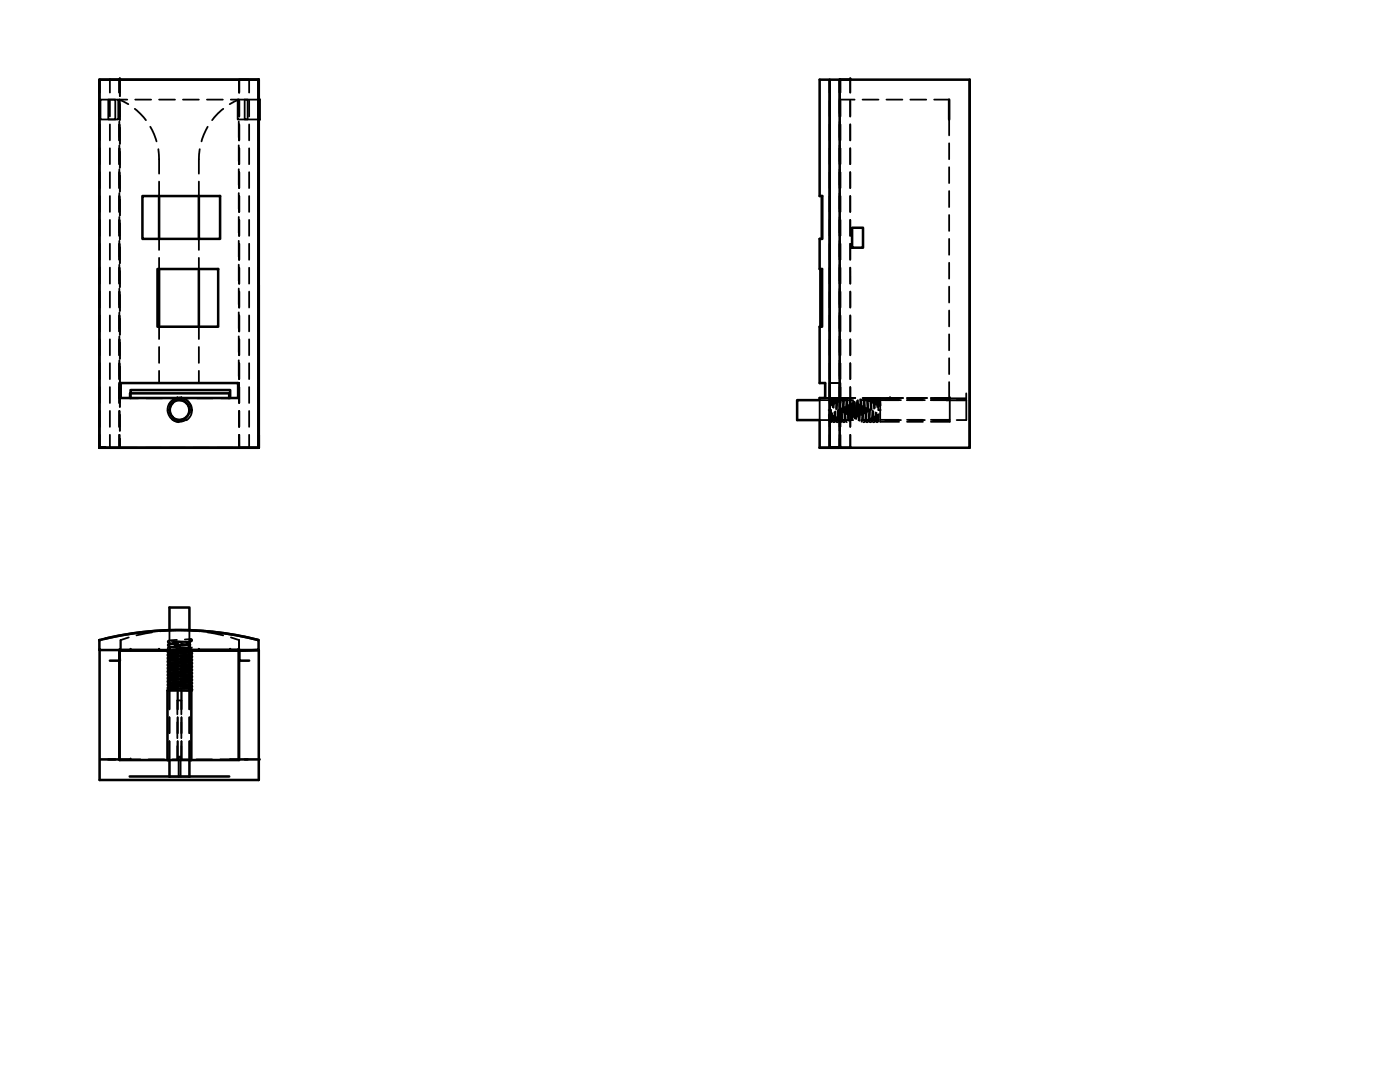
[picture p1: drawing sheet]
<svg xmlns="http://www.w3.org/2000/svg" width="279mm" height="216mm" viewBox="0 0 279 216" stroke-linecap="round" stroke-linejoin="round" font-family="sans-serif">
<!-- layer: MD_Hidden -->
<g fill="none" stroke="#000" stroke-width=".36">
<path d="M19.9 15.9v2.6M20 19.9h3v3.9h-3zM21.6 19.9h2v3.9h-2zM21.9 18.5v-2.6h2v3.3M23.8 19.9l1.8 .9M23.8 15.9v2.6M23.8 19.9v3.3M23.8 19.9h1.6M27 19.9h3.2M31.8 19.9h3.1M36.5 19.9h3.2M41.3 19.9h3.2"/>
<path d="M46.1 19.9h1.5M47.4 19.9h2v3.9h-2zM47.6 19.9l-1.8 .9M47.6 19.9v2.7M47.7 15.9v2.6M47.7 15.9h3.9M47.8 15.9h1.9v2.6M51.6 15.9h-3.9v2.6M51.6 15.9v2.6M51.6 19.9h-2.8v3.9h2.8M165.6 15.9v2.6M167.5 15.9h.1"/>
<path d="M167.5 15.9v2.6M167.6 19.9h3M169.7 18.5v-2.6h-2v2.6v-2.6h-.1v7.3M172.1 19.9h3.2M176.9 19.9h3.2M181.7 19.9h3.1M186.4 19.9h3M19.9 20.1v3.1M19.9 24.8v3.2M19.9 29.6v3.2M19.9 34.4v3.1M19.9 39.1v3.2"/>
<path d="M21.9 20.1v3.1M21.9 24.8v3.2M21.9 29.6v3.2M21.9 34.4v3.1M21.9 39.1v3.2M23.8 24.2v3.8M23.8 29v3.8M23.8 33.8v3.7M23.8 38.5v3.8M23.8 20.1v3.1M23.8 24.8v3.2M23.8 29.6v3.2"/>
<path d="M23.8 34.4v3.1M23.8 39.1v3.2M23.9 20.8v3.1M23.9 25.5v3.2M23.9 30.3v3.2M23.9 35.1v3.1M23.9 39.8v3.2M26.9 21.7l1.1 1 1.1 1.3M30 25.3l.8 1.5 .4 1.4M31.6 29.8l.2 4.8M31.8 36.2v2.9M39.7 36.2v2.9"/>
<path d="M39.9 29.8l-.2 4.8M41.4 25.3l-.7 1.5-.5 1.4M44.6 21.7l-1.1 1-1.2 1.3M47.6 24.2v3.2M47.6 29v3.2M47.6 33.8v3.1M47.6 38.5v3.2M47.7 20.1v3.1M47.7 24.8v3.2M47.7 29.6v3.2M47.7 34.4v3.1M47.7 39.1v3.2"/>
<path d="M49.7 20.1v3.1M49.7 24.8v3.2M49.7 29.6v3.2M49.7 34.4v3.1M49.7 39.1v3.2M51.6 20.1v3.1M51.6 24.8v3.2M51.6 29.6v3.2M51.6 34.4v3.1M51.6 39.1v3.2M165.6 20.1v3.1M165.6 24.8v3.2"/>
<path d="M165.6 29.6v3.2M165.6 34.4v3.1M165.6 39.1v3.2M167.5 20.1l.1 3.1M167.6 24.8v3.2M167.6 29.6v3.2M167.6 34.4v3.1M167.6 39.1v3.2M167.6 24.2v3.8M167.6 29v3.8M167.6 33.8v3.7M167.6 38.5v3.8"/>
<path d="M167.7 20.1v3.1M167.7 24.8v3.2M167.7 29.6v3.2M167.7 34.4v3.1M167.7 39.1v3.2M169.7 20.1v3.1M169.7 24.8v3.2M169.7 29.6v3.2M169.7 34.4v3.1M169.7 39.1v3.2M189.4 23.8v3.2M189.4 28.6v3.2"/>
<path d="M189.4 33.4v3.1M189.4 38.1v3.2M19.9 43.9v3.2M19.9 48.6v3.2M19.9 53.4v3.2M19.9 58.2v3.2M21.9 43.9v3.2M21.9 48.6v3.2M21.9 53.4v3.2M21.9 58.2v3.2M23.8 43.3v3.8M23.8 48v3.8"/>
<path d="M23.8 52.8v3.8M23.8 57.6v3.8M23.8 43.9v3.2M23.8 48.6v3.2M23.8 53.4v3.2M23.8 58.2v3.2M23.9 44.6v3.2M23.9 49.3v3.2M23.9 54.1v3.2M23.9 58.9v3.1M31.8 47.7v2.2M31.8 51.5v2.2"/>
<path d="M39.7 47.7v2.2M39.7 51.5v2.2M47.6 43.3v3.2M47.6 48v3.2M47.6 52.8v3.2M47.6 57.6v3.1M47.7 43.9v3.2M47.7 48.6v3.2M47.7 53.4v3.2M47.7 58.2v3.2M49.7 43.9v3.2M49.7 48.6v3.2"/>
<path d="M49.7 53.4v3.2M49.7 58.2v3.2M51.6 43.9v3.2M51.6 48.6v3.2M51.6 53.4v3.2M51.6 58.2v3.2M165.6 43.9v3.2M165.6 48.6v3.2M165.6 53.4v3.2M165.6 58.2v3.2M167.6 43.9v3.2M167.6 48.6v3.2"/>
<path d="M167.6 53.4v3.2M167.6 58.2v3.2M167.6 43.3v3.8M167.6 48v3.8M167.6 52.8v3.8M167.6 57.6v3.8M167.7 43.9v3.2M167.7 48.6v3.2M167.7 53.4v3.2M167.7 58.2v3.2M169.7 43.9v3.2M169.7 48.6v3.2"/>
<path d="M169.7 53.4v3.2v-3.2M169.7 58.2v3.2M189.4 42.9v3.2M189.4 47.7v3.1M189.4 52.4v3.2M189.4 57.2v3.2M19.9 62.9v3.2M19.9 67.7v3.2M19.9 72.5v3.1M19.9 77.2v3.2M21.9 62.9v3.2M21.9 67.7v3.2"/>
<path d="M21.9 72.5v3.1M21.9 77.2v3.2M23.8 62.3v3.8M23.8 67.1v3.8M23.8 71.9v3.7M23.8 76.6v3.8M23.8 62.9v3.2M23.8 67.7v3.2M23.8 72.5v3.1M23.8 77.2v3.2M23.9 63.6v3.2M23.9 68.4v3.2"/>
<path d="M23.9 73.2v3.2M23.9 79.4v1.8M26.1 79.4h-2.3h4.1M26.1 78.5h-.2v1h1.7M29.2 79.5h3.2M29.5 79.4h3.2M31.8 65.2v2.4M31.8 69.2v3.2M31.8 74v2.4M34 79.5h1.6M34.3 79.4h3.2M35.6 79.5h.4v.4h-.4z"/>
<path d="M35.7 79.4l-1.3 .5-.6 .8M36 79.9a1.96 1.96 0 0 1 1.8 1.9M36 79.5h1.7M36.1 79.4a2.42 2.42 0 0 1 2.1 1.8 2.42 2.42 0 0 1-1 2.7M39.1 79.4h3.1M39.3 79.5h3.2M39.7 65.2v2.4M39.7 69.2v3.2M39.7 74v2.4M43.8 79.4h3.9h-.2M45.7 79.4l-1.6 .1M47.6 76.6v2.8h-1.7"/>
<path d="M47.6 62.3v3.2M47.6 67.1v3.2M47.6 71.9v3.2M47.7 76.4v3zM47.7 62.9v3.2M47.7 67.7v3.2M47.7 72.5v3.1M47.7 77.2v3.2M49.7 62.9v3.2M49.7 67.7v3.2M49.7 72.5v3.1M49.7 77.2v3.2"/>
<path d="M51.6 62.9v3.2M51.6 67.7v3.2M51.6 72.5v3.1M51.6 77.2v3.2M164.7 76.4v3h.9h-2M165.5 79.8h-1.9v4h1.9M165.6 79.4h2zM165.6 76.4h2.1v3h-2.1zM165.6 76.4h2v3h-2zM165.6 62.9v3.2M165.6 67.7v3.2M165.6 72.5v3.1"/>
<path d="M165.6 77.2v3.2M167.1 79.8h3.2M167.6 79.4v-2.8v4.6M167.6 79.4h3.1M167.6 62.3v3.8v-3.2M167.6 67.1v3.8M167.6 71.9v3.7M167.7 62.9v3.2M167.7 67.7v3.2M167.7 72.5v3.1M167.7 77.2v3.2M167.9 79.9v-.1l.2 .1 .2-.2-.2 2.6"/>
<path d="M168.3 79.7a.27 .27 0 0 0-.2-.3 .27 .27 0 0 0-.3 .3l-.1 5.5M168.7 79.9l.3-.2-.2 2.9M168.8 79.4a.32 .32 0 0 0-.3 .1 .32 .32 0 0 0 0 .4l-.2 2.4M169.2 79.5l-.2 3.1M169.6 79.8l-.2 3.1M169.7 62.9v3.2M169.7 67.7v3.2M169.7 72.5v3.1M169.7 77.2v3.2M169.8 79.8l-.2 3.2M171 80l.2 3.2M171.2 79.8l.2 3.2"/>
<path d="M171.7 79.7l.2 3.1M171.9 79.8h3.1M172 79.9l-.1-.2 .1 3M172.1 79.4a1.05 1.05 0 0 1 .3 1.1l.1 2M172.3 79.4h3.2M172.5 79.5a.27 .27 0 0 1 .3-.1 .27 .27 0 0 1 .2 .3l.1 2.5M172.9 79.8l-.2 .1-.2-.2 .2 2.7M173.1 79.8v-.2a.24 .24 0 0 1 .3-.2 .24 .24 0 0 1 .2 .2l.2 2.3M175.7 79.8h4.1M180.2 79.4h-4.5v4.8h3.7M181 79.8h3.6M185 79.4h-4"/>
<path d="M185.8 79.4h3.7v4.8h-3.7M185.8 79.8h3.7M188.8 79.5h4v.4h-4zM189.4 62v3.1M189.4 66.7v3.2M189.4 71.5v3.2M189.4 76.2v3.2M190.9 79.8h1.9v4h-1.9M192.8 78.5v1M19.9 86.8v2.5h7.6M19.9 82v3.2M21.9 86.8v2.5h2"/>
<path d="M21.9 82v3.2M23.8 82v3.2M23.8 86.8v2.5M23.8 89.3v-2.5l.1 2.5M23.9 82.8v3.2M23.9 87.5v1.8M29 89.3h3.2M33.5 82.2a2.47 2.47 0 0 0 2.2 2M33.8 89.3h3.2M33.8 81.7a1.99 1.99 0 0 1 1.7-1.9v-.4a2.35 2.35 0 0 0-2 2.9M34.3 83.6a2.38 2.38 0 0 0 2.9 .1M34.4 83.1a1.99 1.99 0 0 0 2.8 .1"/>
<path d="M34.6 80.4a1.92 1.92 0 0 0 0 2.8M37.8 81.7a1.97 1.97 0 0 0-1.6-1.9v-.4a2.38 2.38 0 0 1 1.9 3M37.8 81.8h.5zM37.8 81.8a1.92 1.92 0 0 1-1.8 2M38.6 89.3h3.1M43.3 89.3h3.2M47.7 86.8v2.5h3.9M47.7 82v3.2M48.1 89.3h3.5M49.7 86.8v2.5h-1.9v-2.5v2.5h3.8M49.7 82v3.2M51.6 82v3.2"/>
<path d="M51.6 86.8v2.5M165.4 81.8h.4l.2 2.1-.2-.1-.2 .1 .1-1.3M165.4 82.7v.7a.63 .63 0 0 0 .4 .8 1.02 1.02 0 0 0 .3-1.1v-.2M165.6 82v3.2M165.6 86.8v2.5M166 80.8l-.1-1.1 .2 .2 .2-.2-.1 1.6M166.1 82.4v.6a1.18 1.18 0 0 0 .2 1.2h.1a.79 .79 0 0 0 .4-1M166.4 80.6a1.08 1.08 0 0 0-.2-1.2 .4 .4 0 0 0-.4 .6l-.1 1M166.5 82.2l.1 1.7-.1-.1-.3 .1 .1-.9M166.6 80.5l-.1-.8 .3 .2 .2-.2-.2 1.9M166.7 82.1l.1 .8a1.24 1.24 0 0 0 .2 1.3 .5 .5 0 0 0 .4-.7M167.1 80.3a.67 .67 0 0 0-.4-.9l-.2 .3-.1 1.7"/>
<path d="M167.1 83.8h3.2M167.2 81.9l.1 2-.1-.1-.3 .1v-.6M167.3 80.2l-.1-.5 .2 .2 .2-.1-.1 2.1M167.3 81.8l.1 1.1a1.49 1.49 0 0 0 .3 1.3l.3-.1v-.3M167.6 82v4M167.7 86.8v2.5M167.7 80a.37 .37 0 0 0 0-.4 .37 .37 0 0 0-.5-.1l-.2 2.2M167.8 81.6l.2 2.3-.2-.1-.3 .1 .1-.3M168 81.4l.1 1.4a1.48 1.48 0 0 0 .3 1.4l.2-.1M168.5 81.3l.1 2.6-.1-.1-.3 .1M168.6 81.1l.1 1.7a1.63 1.63 0 0 0 .3 1.4M169.1 81l.2 2.9-.2-.1"/>
<path d="M169.3 80.8l.2 3.2M169.7 86.8v2.5h-2.1v-2.5v2.5M169.7 82v3.2M169.8 80.6l.1 3.2M169.9 80.5l.2 3.2M170.2 80.1l-.1 3.1M170.4 80.3l.2 3.2M170.4 80.1l-.2 3.2M170.6 80.2l.1 3.2M170.9 80.4l-.2 3.1M171.1 80.4l-.2 3.2M171.5 80.7l-.2 3.2"/>
<path d="M171.7 80.8l-.2 3.1M171.9 83.8h3.1M172.2 81l-.3 3.2M172.4 81.1l-.2 2.8 .3-.1M172.8 81.3l-.1 1.6a1.51 1.51 0 0 1-.2 1.3h-.2M173 81.4l-.2 2.5 .2-.1 .2 .1v-.1M173.5 81.6l-.1 1.3a1.31 1.31 0 0 1-.3 1.3l-.3-.2M173.5 80.1l.1-.4-.2 .2-.2-.2 .1 2.4M173.7 81.7l-.2 2.2 .1-.1 .3 .1v-.4M173.7 80.1a.46 .46 0 0 1 0-.5 .46 .46 0 0 1 .5-.2l.2 2.2M174.1 82l-.1 1.3a.69 .69 0 0 1-.3 .9l-.2-.1-.1-.4M174.2 80.4v-.7l-.1 .2-.3-.2 .2 2"/>
<path d="M174.3 82l-.1 1.9 .1-.1 .3 .1-.1-.8M174.4 80.5v-.6a.34 .34 0 0 1 .1-.4 .34 .34 0 0 1 .4 0l.2 1.7M174.8 82.3l-.1 .7a1.19 1.19 0 0 1-.3 1.2h-.1a.76 .76 0 0 1-.2-.9M174.8 80.7l.1-.9-.2 .1-.2-.2 .1 1.7M174.9 82.4l-.1 1.5 .2-.1 .2 .1v-1.1M175 80.8l.1-.8a.34 .34 0 0 1 0-.5 .34 .34 0 0 1 .5 0l.1 1.4M175.4 82.6v.5a1.19 1.19 0 0 1-.3 1.1 .38 .38 0 0 1-.3-.1 .38 .38 0 0 1-.1-.4v-.7M175.5 81l.1-1.3-.2 .2-.2-.1 .1 2h.5M175.7 83.8h3.7M176.6 83.8h3.2M181 83.8h3.2M181 84.2h3.2"/>
<path d="M181.4 83.8h3.2M185.8 83.8h3.7M186.2 83.8h3.1M21 127.4l-1.2 .3M23.8 129.7h2.3M23.8 129.7h-4M25.7 127.2l-1.6 .5v2h4M29.6 129.7h3.2M30.4 126.2l-3.2 .6M33.6 129.8h4.7M33.8 137.8v3.7M33.8 129.8v.5l.2-.3-.2-.2 1.8 .2"/>
<path d="M33.8 130.4v.5l.2-.2-.2-.2 1.8 .1M33.8 131.1v.5l.2-.2-.2-.3 1.8 .2M33.8 131.8v.4l.2-.2-.2-.2 1.8 .2M33.8 132.4v.5l.2-.2-.2-.2 1.8 .1M33.8 133.1v.5l.2-.2-.2-.3 1.8 .2M33.8 133.7v.5l.2-.2-.2-.2 1.8 .1M33.8 135.1v.5l.2-.3-.2-.2 1.8 .2M33.8 135.7v.5l.2-.2-.2-.2 1.8 .1M33.8 136.4v.5l.2-.2-.2-.3 1.8 .2M33.8 137.1v.4l.2-.2-.2-.2 1.8 .1M33.8 137.6h.6M33.8 136.9l.6 .1"/>
<path d="M33.8 136.3h.6M33.8 135.6l.6 .1M33.8 135h.6M33.8 134.3h.6M33.8 133.6l.6 .1M33.8 133h.6M33.8 132.3l.6 .1M33.8 131.6l.6 .1M33.8 131h.6M33.8 130.3l.6 .1M33.8 125.8v3.9M33.8 134.4v.1"/>
<path d="M33.8 128.5l3.2 .2M34.2 127.9l3.1 .2M35.1 125.8l-3.2 .2M35.3 127.7h-.7a.96 .96 0 0 0-1.1 .4 .6 .6 0 0 0 .8 .3h.2M35.5 137.8v3.7M35.6 134.6l-1.8-.1 .2 .2-.2 .2M35.6 128.3l-1.4 .1a.5 .5 0 0 0-.7 .4l.2 .2h.5M36 129l-1.7 .1a.56 .56 0 0 0-.8 .3l.4 .3M36.2 137.8v3.7M36.3 129.6l-1.6 .1M36.7 129.3l-2.9-.1 .2 .2M36.7 125.8l3.2 .2"/>
<path d="M36.9 127.6l1.1-.1-.2 .2M37.2 130l.6 .1M37.2 130.7h.6M37.2 131.4h.6M37.2 132l.6 .1M37.2 132.7h.6M37.2 133.4h.6M37.2 134h.6M37.2 134.7h.6M37.2 135.3l.6 .1M37.2 136h.6M37.2 136.7h.6"/>
<path d="M37.2 137.3l.6 .1M37.2 128.2h.8l-.2 .2 .2 .2-1.9-.1M37.5 128.9l.5-.1-.2 .2 .2 .3-2.2-.2M37.8 137.8v3.7M37.8 125.8v4.2M37.8 130.2v.5M37.8 130.9v.4M37.8 131.5v.5M37.8 132.2v.5M37.8 132.8v.5M37.8 133.5v.5M37.8 134.2v.4"/>
<path d="M37.8 134.8v.5M37.8 135.5v.5M37.8 136.1v.5M37.8 136.8v.5M37.8 137.6l.2 .3-2-.2M37.9 129.5h.1l-.2 .1 .2 .3-2.5-.1M37.9 137.8l.2 .1 .1-.1M38 128.7l-3.2 .1M38 136.8l-.2 .1 .2 .3-2-.1M38 136.1l-.2 .2 .2 .2-2-.1M38 135.5a.21 .21 0 0 0-.2 .2 .21 .21 0 0 0 .2 .2l-2-.2M38 134.8l-.2 .1 .2 .3-2-.1"/>
<path d="M38 134.1l-.2 .2 .2 .3-2-.2M38 133.5l-.2 .1 .2 .3-2-.1M38 132.8a.21 .21 0 0 0-.2 .2 .21 .21 0 0 0 .2 .2l-2-.1M38 132.1l-.2 .2 .2 .3-2-.2M38 131.5l-.2 .1 .2 .3-2-.1M38 130.8l-.2 .2 .2 .3-2-.2M38 130.2a.21 .21 0 0 0-.2 .2 .21 .21 0 0 0 .2 .2l-2-.1M38.2 129.5l.1 .2h-3.9M38.3 129.2l-.4 .1-2.7 .2M38.3 127.7a.49 .49 0 0 1-.7 .3l-3.1 .2M39.7 129.7h2.3M41.4 126.2l3.1 .6"/>
<path d="M43.6 129.7h4M46.1 127.2l1.6 .5v2M47.7 129.8h.1M26.1 151.5h1.9M29.6 151.5h3.2M33.8 147.9v3.8h1.6v-2.8M33.8 143.1v3.2M33.8 154.9h1.8M34.4 151.5h3.2M35.4 142.5v-2.7h.8v2.7M35.4 144.1v3.2M35.5 143.1v3.2"/>
<path d="M35.5 147.9v3.8M35.6 151h.4v3.9h-.4zM36 154.9h1.8M36.2 144.1v3.2M36.2 143.1v3.2M36.2 147.9v3.8M37.8 143.1v3.2M37.8 147.9v3.8M37.8 147.9v3.8h-1.6v-2.8M39.2 151.5h3.2M43.9 151.5h2M47.6 151.5h.1"/>
<circle cx="38.1" cy="127.7" r=".24"/>
</g>
<!-- layer: MD_Visible -->
<g fill="none" stroke="#000" stroke-width=".51">
<path d="M23.8 15.9h.1M23.9 15.9h-4l-.1 73.4v-73.4h31.8v73.4h-31.8h31.8M23.9 15.9h27.7M51.6 19.9h.2v3.9h-.2M51.6 15.9v73.4M163.6 15.9h2v73.4h-2v-5.5h-4.5v-4h4.5v-.4h1.1v-3h-1.1v-11.2h.5v-11.5h-.5v-6h.5v-8.6h-.5zM167.6 15.9h2.1M167.6 15.9h-2v73.4M167.6 15.9h25.9v73.4h-25.9zM189.4 19.9v3.9M193.5 15.9v73.4M28.4 39.1h15.5v8.6h-15.5z"/>
<path d="M31.8 39.1v8.6M39.7 39.1v8.6M164 39.1v8.6M31.4 53.7h12.1v11.5h-12.1zM31.8 53.7v11.5M39.7 53.7v11.5M163.7 53.7v11.5M170.1 45.4h2.1v4h-2.1zM23.9 76.4h23.6v3h-23.6zM23.9 76.4v3M24.1 76.4v3zM26.1 79.4v-1.6h19.8v1.6"/>
<path d="M26.1 78.5h19.6v.9M35.7 79.4h.4M163.6 89.3h2M165.6 89.3h2zM165.6 89.3h4.1M19.8 127.7a64.4 64.4 0 0 1 31.8 0v2h-31.8zM19.9 129.7v25.9h31.7v-25.9l-3.8 .1v2h1.9M21 127.4a63.6 63.6 0 0 1 30.6 .3M23.8 129.7l.1 2.1h-2M31.8 129.7h-8v21.8h2.3M33.6 129.8h-9.7v21.9h9.9v3.3h4v-3.3h9.9v-21.9M33.8 125.8v-4.6h4v4.6"/>
<path d="M33.8 129.7v.1M33.8 134.5v.6M34.7 129.7h-.3a.6 .6 0 0 0-.9 .4l.3 .2M37.8 130.1a.31 .31 0 0 1 .5 .1 .31 .31 0 0 1-.2 .4l-4.2 .3-.1 .2M37.8 130.7a.31 .31 0 0 1 .4 .2 .31 .31 0 0 1-.1 .4l-3.9 .2-.4 .1v.2M37.8 131.4a.31 .31 0 0 1 .4 .1 .31 .31 0 0 1-.1 .5l-4.1 .2h-.2v.2M37.8 132.1a.31 .31 0 0 1 .4 .1 .31 .31 0 0 1-.1 .4l-4.2 .3-.1 .2M37.8 132.7a.31 .31 0 0 1 .5 .2 .31 .31 0 0 1-.2 .4l-4.2 .2-.1 .2M37.8 133.4a.31 .31 0 0 1 .4 .1 .31 .31 0 0 1-.1 .4l-3.9 .3h-.4v.2M37.8 134a.31 .31 0 0 1 .4 .2 .31 .31 0 0 1-.1 .4l-4.3 .3M37.8 134.7a.31 .31 0 0 1 .4 .1 .31 .31 0 0 1-.1 .5l-4.2 .2-.1 .2M37.8 135.4a.31 .31 0 0 1 .5 .1 .31 .31 0 0 1-.2 .4l-4.2 .3-.1 .2"/>
<path d="M37.8 136a.31 .31 0 0 1 .4 .2 .31 .31 0 0 1-.1 .4l-3.9 .2-.4 .1v.2M37.8 136.7a.31 .31 0 0 1 .4 .1 .31 .31 0 0 1-.1 .4l-4.1 .3h-.2v.3M37.8 137.4l.4 .1 .1 .1M37.8 130v.2M37.8 130.7v.2M37.8 131.3v.2M37.8 132v.2M37.8 132.7v.1M37.8 133.3v.2M37.8 134v.2M37.8 134.6v.2M37.8 135.3v.2"/>
<path d="M37.8 136v.1M37.8 136.6v.2M37.8 137.3v.5M37.9 137.8l.1-.4 .3 .1-.1 .4v13.8h-4.8v-13.9h4.8M38 136.8l-3.8 .2a.41 .41 0 0 0-.5 0 .41 .41 0 0 0-.1 .5l.2 .1M38 136.1l-3.8 .3a.46 .46 0 0 0-.7 .4l.3 .1M38 135.5l-3.8 .2a.46 .46 0 0 0-.7 .4l.3 .2M38 134.8l-3.8 .2a.39 .39 0 0 0-.5 .1 .39 .39 0 0 0-.1 .5h.2M38 134.1l-3.8 .3a.41 .41 0 0 0-.5 0 .41 .41 0 0 0-.1 .5l.2 .1M38 133.5l-3.8 .2a.46 .46 0 0 0-.7 .4l.3 .2M38 132.8l-3.8 .3a.46 .46 0 0 0-.7 .4l.3 .1M38 132.1l-3.8 .3a.39 .39 0 0 0-.5 0 .39 .39 0 0 0-.1 .5l.2 .1"/>
<path d="M38 131.5l-3.8 .2a.41 .41 0 0 0-.5 0 .41 .41 0 0 0-.1 .5l.2 .1M38 130.8l-3.8 .3a.46 .46 0 0 0-.7 .4l.3 .1M38 130.2l-3.8 .2a.46 .46 0 0 0-.7 .4l.3 .2M38.3 129.8h9.4M39.7 129.7h7.9v21.8h-1.7M47.7 129.8v-.1l-9.4 .1a1.45 1.45 0 0 1-1.3 .3l-2.9 .1-.3 .1v.1M51.6 129.7l-3.9 .1M20 151.5h3.6M25.9 154.9h7.9M37.8 154.9h7.9M47.7 151.5h4.1"/>
<circle cx="35.8" cy="81.8" r="1.98"/>
</g>
<!-- layer: MD_Hidden -->
<g fill="#000">
<circle cx="23.8" cy="15.9" r=".18"/>
<circle cx="167.6" cy="19.9" r=".18"/>
<circle cx="169.7" cy="15.9" r=".18"/>
<circle cx="23.9" cy="79.4" r=".18"/>
<circle cx="24.1" cy="79.4" r=".18"/>
<circle cx="26.1" cy="79.4" r=".18"/>
<circle cx="35.4" cy="79.4" r=".18"/>
<circle cx="36.2" cy="79.4" r=".18"/>
<circle cx="45.9" cy="79.4" r=".18"/>
<circle cx="47.6" cy="79.4" r=".18"/>
<circle cx="47.7" cy="79.4" r=".18"/>
<circle cx="167.6" cy="79.4" r=".18"/>
<circle cx="167.6" cy="76.4" r=".18"/>
<circle cx="177.6" cy="79.4" r=".18"/>
<circle cx="189.5" cy="79.4" r=".18"/>
<circle cx="165.6" cy="89.3" r=".18"/>
<circle cx="167.6" cy="89.3" r=".18"/>
<circle cx="23.8" cy="129.7" r=".18"/>
<circle cx="23.9" cy="129.7" r=".18"/>
<circle cx="26.1" cy="129.7" r=".18"/>
<circle cx="31.8" cy="129.7" r=".18"/>
<circle cx="33.8" cy="134.9" r=".18"/>
<circle cx="38.2" cy="137.8" r=".18"/>
<circle cx="39.7" cy="129.7" r=".18"/>
<circle cx="45.9" cy="129.7" r=".18"/>
<circle cx="47.5" cy="129.7" r=".18"/>
<circle cx="47.6" cy="129.7" r=".18"/>
<circle cx="26.1" cy="151.5" r=".18"/>
</g>
<!-- layer: MD_Visible -->
<g fill="#000">
<circle cx="23.9" cy="15.9" r=".25"/>
<circle cx="169.7" cy="15.9" r=".25"/>
<circle cx="51.6" cy="89.3" r=".25"/>
<circle cx="167.6" cy="89.3" r=".25"/>
<circle cx="167.7" cy="89.3" r=".25"/>
<circle cx="169.7" cy="89.3" r=".25"/>
<circle cx="19.9" cy="129.7" r=".25"/>
<circle cx="26.1" cy="129.7" r=".25"/>
<circle cx="31.8" cy="129.7" r=".25"/>
<circle cx="39.7" cy="129.7" r=".25"/>
<circle cx="45.9" cy="129.7" r=".25"/>
<circle cx="47.6" cy="129.7" r=".25"/>
<circle cx="47.7" cy="129.7" r=".25"/>
</g>
</svg>
